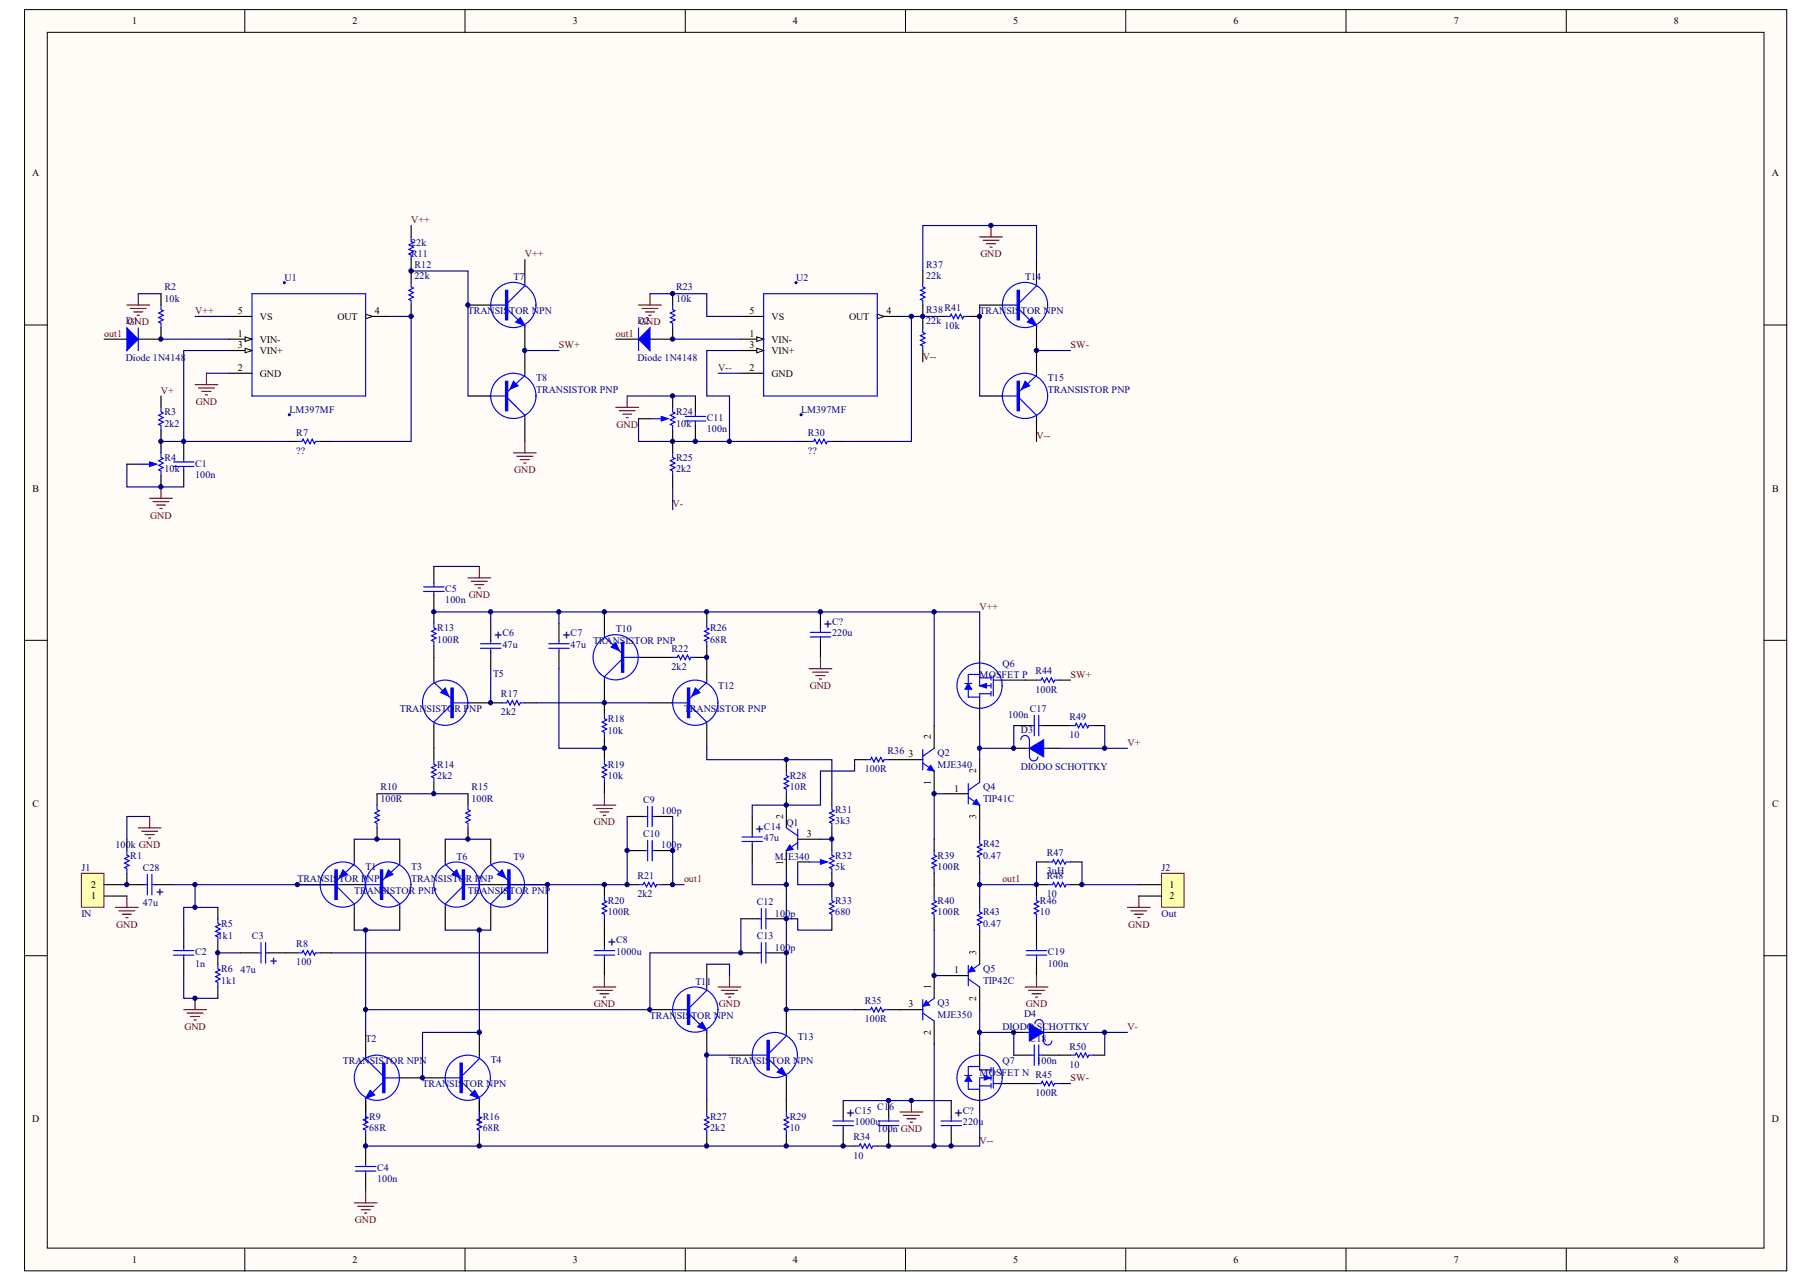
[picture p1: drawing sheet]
<svg xmlns="http://www.w3.org/2000/svg" width="297mm" height="210mm" viewBox="0 0 297 210" stroke-linecap="round" stroke-linejoin="round" font-family="sans-serif">
<defs><g id="words">
<g font-size="2.3" fill="#000080">
<text x="80.8" y="104.8">+</text>
<text x="92" y="104.8">+</text>
<text x="134.8" y="102.9">+</text>
<text x="123.6" y="136.4">+</text>
<text x="99.4" y="155">+</text>
<text x="138.5" y="182.9">+</text>
<text x="156.1" y="182.9">+</text>
</g>
<g font-size="2.2" fill="#000080">
<text x="26.9" y="146.7" transform="rotate(-90 26.9 146.7)">+</text>
<text x="45.5" y="157.8" transform="rotate(-90 45.5 157.8)">+</text>
</g>
<g font-size="1.6">
<text x="21.6" y="4">1</text>
<text x="57.7" y="4">2</text>
<text x="93.7" y="4">3</text>
<text x="129.7" y="4">4</text>
<text x="165.7" y="4">5</text>
<text x="201.8" y="4">6</text>
<text x="237.8" y="4">7</text>
<text x="273.8" y="4">8</text>
<text x="5.3" y="28.8">A</text>
<text x="289.8" y="28.8">A</text>
<text x="38.9" y="51.4">5</text>
<text x="42.5" y="52.3">VS</text>
<text x="55.2" y="52.3">OUT</text>
<text x="61.3" y="51.4">4</text>
<text x="122.6" y="51.4">5</text>
<text x="126.2" y="52.3">VS</text>
<text x="138.9" y="52.3">OUT</text>
<text x="145" y="51.4">4</text>
<text x="38.9" y="55.1">1</text>
<text x="38.9" y="57">3</text>
<text x="42.5" y="56.1">VIN-</text>
<text x="42.5" y="57.9">VIN+</text>
<text x="122.6" y="55.1">1</text>
<text x="122.6" y="57">3</text>
<text x="126.2" y="56.1">VIN-</text>
<text x="126.2" y="57.9">VIN+</text>
<text x="38.9" y="60.7">2</text>
<text x="42.5" y="61.6">GND</text>
<text x="122.6" y="60.7">2</text>
<text x="126.2" y="61.6">GND</text>
<text x="5.3" y="80.4">B</text>
<text x="289.9" y="80.4">B</text>
<text x="148.6" y="123.9">3</text>
<text x="152.3" y="120.9" transform="rotate(-90 152.3 120.9)">2</text>
<text x="152.3" y="128.5" transform="rotate(-90 152.3 128.5)">1</text>
<text x="156.1" y="129.5">1</text>
<text x="159.7" y="126.5" transform="rotate(-90 159.7 126.5)">2</text>
<text x="5.3" y="132">C</text>
<text x="128.1" y="134" transform="rotate(-90 128.1 134)">2</text>
<text x="132" y="136.9">3</text>
<text x="159.7" y="134" transform="rotate(-90 159.7 134)">3</text>
<text x="289.9" y="132">C</text>
<text x="128.1" y="141.5" transform="rotate(-90 128.1 141.5)">1</text>
<text x="14.9" y="147.2">1</text>
<text x="14.9" y="145.3">2</text>
<text x="191.3" y="145.3">1</text>
<text x="191.3" y="147.2">2</text>
<text x="152.3" y="161.8" transform="rotate(-90 152.3 161.8)">1</text>
<text x="156.1" y="159.2">1</text>
<text x="159.7" y="156.3" transform="rotate(-90 159.7 156.3)">3</text>
<text x="148.6" y="164.8">3</text>
<text x="159.7" y="163.8" transform="rotate(-90 159.7 163.8)">2</text>
<text x="152.3" y="169.4" transform="rotate(-90 152.3 169.4)">2</text>
<text x="5.3" y="183.6">D</text>
<text x="289.8" y="183.6">D</text>
<text x="21.6" y="206.6">1</text>
<text x="57.7" y="206.6">2</text>
<text x="93.7" y="206.6">3</text>
<text x="129.7" y="206.6">4</text>
<text x="165.7" y="206.6">5</text>
<text x="201.8" y="206.6">6</text>
<text x="237.8" y="206.6">7</text>
<text x="273.8" y="206.6">8</text>
</g>
<g font-size="1.6" fill="#000080">
<text x="67.2" y="40.3">22k</text>
<text x="26.9" y="47.5">R2</text>
<text x="46.5" y="45.9">U1</text>
<text x="67.2" y="42.1">R11</text>
<text x="67.8" y="43.8">R12</text>
<text x="67.8" y="45.6">22k</text>
<text x="84" y="45.8">T7</text>
<text x="110.6" y="47.5">R23</text>
<text x="130.2" y="45.9">U2</text>
<text x="151.5" y="43.8">R37</text>
<text x="151.5" y="45.6">22k</text>
<text x="167.7" y="45.8">T14</text>
<text x="20.6" y="53.1">D1</text>
<text x="26.9" y="49.4">10k</text>
<text x="76.5" y="51.4">TRANSIS</text>
<text x="83.3" y="51.4">TOR NPN</text>
<text x="104.3" y="53.1">D2</text>
<text x="110.6" y="49.4">10k</text>
<text x="151.5" y="51.2">R38R41</text>
<text x="151.5" y="53.1">22k</text>
<text x="154.5" y="53.8">10k</text>
<text x="160.2" y="51.4">TRANSIS</text>
<text x="167" y="51.4">TOR NPN</text>
<text x="20.6" y="59">Diode 1N4148</text>
<text x="104.3" y="59">Diode 1N4148</text>
<text x="87.7" y="62.4">T8</text>
<text x="87.7" y="64.2">TRANSISTOR PNP</text>
<text x="171.4" y="62.4">T15</text>
<text x="171.4" y="64.2">TRANSISTOR PNP</text>
<text x="26.9" y="68">R3</text>
<text x="26.9" y="69.8">2k2</text>
<text x="47.3" y="67.5">LM397MF</text>
<text x="48.5" y="71.3">R7</text>
<text x="110.6" y="68">R24</text>
<text x="110.6" y="69.8">10k</text>
<text x="115.6" y="68.9">C11</text>
<text x="115.6" y="70.7">100n</text>
<text x="131" y="67.5">LM397MF</text>
<text x="132.2" y="71.3">R30</text>
<text x="26.9" y="75.4">R4</text>
<text x="26.9" y="77.3">10k</text>
<text x="31.9" y="76.3">C1</text>
<text x="48.5" y="74.3">??</text>
<text x="110.6" y="75.4">R25</text>
<text x="110.6" y="77.3">2k2</text>
<text x="132.2" y="74.3">??</text>
<text x="31.9" y="78.2">100n</text>
<text x="72.8" y="96.8">C5</text>
<text x="72.8" y="98.6">100n</text>
<text x="71.5" y="103.3">R13</text>
<text x="71.5" y="105.1">100R</text>
<text x="82.2" y="104.1">C6</text>
<text x="82.2" y="106">47u</text>
<text x="93.3" y="104.1">C7</text>
<text x="93.3" y="106">47u</text>
<text x="97" y="105.3">TRANSISTOR PNP</text>
<text x="100.7" y="103.5">T10</text>
<text x="109.8" y="106.6">R22</text>
<text x="116.2" y="103.3">R26</text>
<text x="116.2" y="105.1">68R</text>
<text x="136.1" y="102.3">C?</text>
<text x="136.1" y="104.1">220u</text>
<text x="80.6" y="110.7">T5</text>
<text x="109.8" y="109.6">2k2</text>
<text x="117.5" y="112.8">T12</text>
<text x="160.2" y="110.9">MOSFET P</text>
<text x="164" y="109">Q6</text>
<text x="169.4" y="110.3">R44</text>
<text x="169.4" y="113.3">100R</text>
<text x="65.4" y="116.5">TRANSISTOR PNP</text>
<text x="81.9" y="114.1">R17</text>
<text x="81.9" y="117">2k2</text>
<text x="99.4" y="118.2">R18</text>
<text x="111.9" y="116.5">T</text>
<text x="112.9" y="116.5">RANSISTOR PNP</text>
<text x="164.9" y="117.4">100n</text>
<text x="167" y="120">D3</text>
<text x="168.4" y="116.5">C17</text>
<text x="174.9" y="117.8">R49</text>
<text x="71.5" y="125.6">R14</text>
<text x="99.4" y="120">10k</text>
<text x="99.4" y="125.6">R19</text>
<text x="145.2" y="123.4">R36</text>
<text x="153.4" y="123.7">Q2</text>
<text x="153.4" y="125.6">MJE340</text>
<text x="174.9" y="120.8">10</text>
<text x="62.2" y="129.3">R10</text>
<text x="62.2" y="131.2">100R</text>
<text x="71.5" y="127.5">2k2</text>
<text x="77.1" y="129.3">R15</text>
<text x="77.1" y="131.2">100R</text>
<text x="99.4" y="127.5">10k</text>
<text x="105.2" y="131.4">C9</text>
<text x="129.2" y="127.5">R28</text>
<text x="129.2" y="129.3">10R</text>
<text x="141.5" y="126.3">100R</text>
<text x="160.8" y="129.3">Q4</text>
<text x="160.8" y="131.2">TIP41C</text>
<text x="167" y="126">DIODO SCHOTTKY</text>
<text x="105.2" y="136.9">C10</text>
<text x="108.2" y="133.2">100p</text>
<text x="125" y="135.7">C14</text>
<text x="125" y="137.6">47u</text>
<text x="128.6" y="135.1">Q1</text>
<text x="136.6" y="133">R31</text>
<text x="136.6" y="134.9">3k3</text>
<text x="13.3" y="142.5">J1</text>
<text x="18.9" y="138.8">100k GND</text>
<text x="21.3" y="140.5">R1</text>
<text x="23.4" y="142.5">C28</text>
<text x="59.8" y="142.3">T1</text>
<text x="67.2" y="142.3">T3</text>
<text x="74.7" y="140.7">T6</text>
<text x="84" y="140.7">T9</text>
<text x="104.3" y="143.8">R21</text>
<text x="108.2" y="138.8">100p</text>
<text x="126.8" y="140.7">MJE340</text>
<text x="136.6" y="140.5">R32</text>
<text x="136.6" y="142.3">5k</text>
<text x="153.4" y="140.5">R39</text>
<text x="153.4" y="142.3">100R</text>
<text x="160.8" y="138.6">R42</text>
<text x="160.8" y="140.5">0.47</text>
<text x="171.2" y="143.8">R48</text>
<text x="171.2" y="140.1">R47</text>
<text x="171.2" y="143.1">3uH</text>
<text x="190" y="142.5">J2</text>
<text x="13.3" y="149.9">IN</text>
<text x="23.4" y="148.1">47u</text>
<text x="48.6" y="144.4">TRANSIS</text>
<text x="55.4" y="144.4">TOR PNP</text>
<text x="57.9" y="146.2">TRANSISTOR PNP</text>
<text x="67.2" y="144.4">TRANSISTOR PNP</text>
<text x="76.5" y="146.2">TRANSIS</text>
<text x="83.3" y="146.2">TOR PNP</text>
<text x="99.4" y="147.9">R20</text>
<text x="99.4" y="149.8">100R</text>
<text x="104.3" y="146.8">2k2</text>
<text x="123.8" y="148.1">C12</text>
<text x="126.8" y="149.9">100p</text>
<text x="136.6" y="147.9">R33</text>
<text x="136.6" y="149.8">680</text>
<text x="153.4" y="147.9">R40</text>
<text x="153.4" y="149.8">100R</text>
<text x="160.8" y="149.8">R43</text>
<text x="170.1" y="147.9">R46</text>
<text x="170.1" y="149.8">10</text>
<text x="171.2" y="146.8">10</text>
<text x="190" y="149.9">Out</text>
<text x="35.6" y="153.7">1k1</text>
<text x="36.2" y="151.6">R5</text>
<text x="41.2" y="153.7">C3</text>
<text x="48.5" y="155">R8</text>
<text x="100.8" y="154.3">C8</text>
<text x="123.8" y="153.7">C13</text>
<text x="126.8" y="155.5">100p</text>
<text x="160.8" y="151.6">0.47</text>
<text x="31.9" y="156.3">C2</text>
<text x="31.9" y="158.1">1n</text>
<text x="36.2" y="159.1">R6</text>
<text x="36.2" y="160.9">1k1</text>
<text x="39.4" y="159.2">47u</text>
<text x="48.5" y="157.9">100</text>
<text x="100.8" y="156.2">1000u</text>
<text x="113.7" y="161.1">T11</text>
<text x="160.8" y="159.1">Q5</text>
<text x="160.8" y="160.9">TIP42C</text>
<text x="171.4" y="156.3">C19</text>
<text x="171.4" y="158.1">100n</text>
<text x="106.3" y="166.7">TRANSIS</text>
<text x="113.1" y="166.7">TOR NPN</text>
<text x="141.5" y="164.3">R35</text>
<text x="141.5" y="167.2">100R</text>
<text x="153.4" y="164.6">Q3</text>
<text x="153.4" y="166.5">MJE350</text>
<text x="167.5" y="166.4">D4</text>
<text x="59.8" y="170.4">T2</text>
<text x="80.3" y="173.9">T4</text>
<text x="130.5" y="170.2">T13</text>
<text x="164" y="168.5">DIODO SCHOTTKY</text>
<text x="168.4" y="170.4">C18</text>
<text x="174.9" y="171.7">R50</text>
<text x="56.1" y="174.1">TRANSIS</text>
<text x="62.8" y="174.1">TOR NPN</text>
<text x="69.1" y="177.8">TRANSIS</text>
<text x="75.9" y="177.8">TOR NPN</text>
<text x="119.3" y="174.1">TRANSIS</text>
<text x="126.1" y="174.1">TOR NPN</text>
<text x="160.2" y="176">MOSFET N R45</text>
<text x="164" y="174.1">Q7</text>
<text x="169.4" y="179.3">100R</text>
<text x="169.5" y="174.1">1</text>
<text x="170.4" y="174.1">00n</text>
<text x="174.9" y="174.7">10</text>
<text x="60.4" y="183.2">R9</text>
<text x="60.4" y="185.1">68R</text>
<text x="79" y="183.2">R16</text>
<text x="79" y="185.1">68R</text>
<text x="116.2" y="183.2">R27</text>
<text x="116.2" y="185.1">2k2</text>
<text x="129.2" y="183.2">R29</text>
<text x="129.2" y="185.1">10</text>
<text x="139.8" y="182.2">C15</text>
<text x="139.8" y="184.1">1000u</text>
<text x="143.5" y="181.6">C1</text>
<text x="143.5" y="185.3">100n GND</text>
<text x="145.4" y="181.6">6</text>
<text x="157.5" y="182.2">C?</text>
<text x="157.5" y="184.1">220u</text>
<text x="61.7" y="191.6">C4</text>
<text x="139.6" y="186.6">R34</text>
<text x="139.6" y="189.6">10</text>
<text x="61.7" y="193.5">100n</text>
</g>
<g font-size="1.6" fill="#800000">
<text x="67.2" y="36.5">V++</text>
<text x="85.8" y="42.1">V++</text>
<text x="160.4" y="42.1">GND</text>
<text x="20.9" y="53.2">GND</text>
<text x="31.9" y="51.4">V++</text>
<text x="104.6" y="53.2">GND</text>
<text x="17" y="55.1">out1</text>
<text x="91.4" y="57">SW+</text>
<text x="100.7" y="55.1">out1</text>
<text x="150.9" y="58.8">V--</text>
<text x="175.1" y="57">SW-</text>
<text x="26.3" y="64.4">V+</text>
<text x="117.5" y="60.7">V--</text>
<text x="32" y="66.2">GND</text>
<text x="100.8" y="70">GND</text>
<text x="169.5" y="71.9">V--</text>
<text x="84.1" y="77.4">GND</text>
<text x="110" y="83">V-</text>
<text x="24.6" y="84.8">GND</text>
<text x="76.7" y="97.9">GND</text>
<text x="160.2" y="99.7">V++</text>
<text x="132.5" y="112.7">GND</text>
<text x="175.1" y="110.9">SW+</text>
<text x="184.4" y="122.1">V+</text>
<text x="97.1" y="135">GND</text>
<text x="111.9" y="144.4">out1</text>
<text x="164" y="144.4">out1</text>
<text x="19" y="151.8">GND</text>
<text x="184.5" y="151.8">GND</text>
<text x="97.1" y="164.8">GND</text>
<text x="117.6" y="164.8">GND</text>
<text x="167.8" y="164.8">GND</text>
<text x="30.2" y="168.5">GND</text>
<text x="184.4" y="168.5">V-</text>
<text x="175.1" y="176.9">SW-</text>
<text x="160.2" y="187.1">V--</text>
<text x="58.1" y="200.1">GND</text>
</g>
</g></defs>
<g fill="#fffcf8" stroke="#000" stroke-width=".16">
<path d="M4 1.6h288.3v206.3h-288.3z"/>
<path d="M7.7 5.3h280.8v198.9h-280.8z"/>
</g>
<g fill="none" stroke="#000" stroke-width=".16">
<path d="M40 1.6v3.7M76.1 1.6v3.7M112.1 1.6v3.7M148.1 1.6v3.7M184.1 1.6v3.7M220.2 1.6v3.7M256.2 1.6v3.7M4 53.2h3.7M288.6 53.2h3.7M4 104.8h3.7M288.6 104.8h3.7M4 156.4h3.7"/>
<path d="M288.6 156.4h3.7M40 204.2v3.8M76.1 204.2v3.8M112.1 204.2v3.8M148.1 204.2v3.8M184.1 204.2v3.8M220.2 204.2v3.8M256.2 204.2v3.8"/>
</g>
<g fill="none" stroke="#000" stroke-width=".19">
<path d="M17 55.5h3.8M22.6 55.5h3.7M37.5 55.5h3.7M37.5 51.8h3.7M71 92.7v2.8M71 97.3v4.7M71 105.7v5.6M71 118.7v5.6M76.5 115h5.6M80.3 102v2.8M80.3 106.6v2.8M85.8 115h1.9"/>
<path d="M91.4 102v2.8M91.4 106.6v2.8M98.9 100.1v3.7M98.9 111.3v5.5M104.4 107.5h5.6M106.3 115h3.7M113.7 107.5h1.9M115.6 100.1v1.9M115.6 105.7v5.6M115.6 118.7v3.7M152.8 118.7v3.7M160.2 106.6v3.7"/>
<path d="M160.2 114.1v3.7M164 111.3h5.5M165.8 118.7h2.8M170.5 118.7h4.6M173.3 111.3h1.8M178.8 118.7h1.9M57.9 137.3v3.7M61.7 129.9v1.8M61.7 135.4v1.9M65.4 137.3v3.7M71 128v1.9M72.8 137.3v3.7"/>
<path d="M76.5 129.9v1.8M76.5 135.4v1.9M80.3 137.3v3.7M98.9 120.6v3.7M98.9 128v1.9M102.6 139.2h2.8M102.6 133.6h2.8M107.2 139.2h2.8M107.2 133.6h2.8M123 133.6v2.8M123 138.2v2.8M128.6 124.3v1.8"/>
<path d="M128.6 129.9v5.5M128.6 139.2v3.7M130.5 137.3h3.7M136.1 129.9v1.8M136.1 135.4v3.8M139.8 124.3h1.8M145.4 124.3h5.5M152.8 126.1v3.8M152.8 137.3v1.9M154.7 129.9h3.7M160.2 124.3v3.7M160.2 131.7v5.6"/>
<path d="M165.8 122.4h1.9M171.4 122.4h1.9M20.8 144.7h2.7M25.4 144.7h2.8M30.1 152.2v2.8M30.1 156.8v2.8M35.6 148.5v1.8M35.6 154v3.8M39.4 155.9h2.7M44 155.9h4.6M48.6 144.7h3.8M52.4 155.9h1.8"/>
<path d="M56.1 144.7h3.7M57.9 148.5v3.7M65.4 148.5v3.7M72.8 148.5v3.7M78.4 144.7h3.7M80.3 148.5v3.7M85.8 144.7h3.8M98.9 144.7v1.9M98.9 150.3v4.7M98.9 156.8v2.8M102.6 144.7h1.8M108.2 144.7h1.8"/>
<path d="M115.6 157.8v3.7M121.2 155.9h2.8M121.2 150.3h2.8M125.8 155.9h2.8M125.8 150.3h2.8M130.5 141h1.8M136.1 142.9v3.7M136.1 150.3v1.9M152.8 142.9v3.7M152.8 150.3v1.9M152.8 159.6v3.7M154.7 159.6h3.7"/>
<path d="M160.2 141v1.9M160.2 146.6v1.9M160.2 152.2v5.6M169.5 141h1.9M169.5 150.3v4.7M169.5 156.8v2.8M171.4 144.7h-1.9v1.9M175.1 144.7h1.9M175.1 141h1.9M35.6 161.5v1.8M59.8 168.9v3.7M65.4 176.3h7.4"/>
<path d="M78.4 168.9v3.7M106.3 165.2h3.7M115.6 168.9v3.7M119.3 172.6h3.7M128.6 165.2v3.7M128.6 176.3v5.6M139.8 165.2h1.8M145.4 165.2h5.5M152.8 167v3.8M160.2 161.5v3.7M160.2 170.8v3.7M160.2 178.2v3.7"/>
<path d="M164 177.3h5.5M165.8 172.6h2.8M165.8 168.9h1.9M170.5 172.6h4.6M171.4 168.9h1.9M173.3 177.3h1.8M178.8 172.6h1.9M59.8 180.1v3.7M59.8 185.6v4.7M59.8 192.1v2.8M78.4 180.1v3.7M78.4 185.6v1.9"/>
<path d="M115.6 180.1v1.8M115.6 185.6v1.9M128.6 185.6v1.9M137.9 184.7v2.8h1.9M137.9 180.1v2.8M145.4 184.7v2.8h-1.9M145.4 180.1v2.8"/>
</g>
<g fill="#00f" stroke="#00f" stroke-width=".19">
<path d="M20.8 53.6l1.8 1.9-1.8 1.8z"/>
<path d="M76.9 179.1l.8-.7 .7 1.3z"/>
<path d="M81.4 143.1l.7-.8 .6 1.3z"/>
<path d="M63.5 142.3l.8 .8-1.3 .5z"/>
<path d="M56.1 142.3l.7 .8-1.3 .5z"/>
<path d="M73.9 143.1l.8-.8 .5 1.3z"/>
<path d="M72.1 113.3l.7-.7 .6 1.3z"/>
<path d="M60.6 178.4l.7 .7-1.5 .6z"/>
<path d="M100 105.9l.7-.8 .6 1.3z"/>
<path d="M113.7 112.6l.8 .7-1.3 .6z"/>
<path d="M114.1 168l.8-.8 .7 1.3z"/>
<path d="M127.1 175.4l.8-.7 .7 1.3z"/>
<path d="M134.2 140.6l1.1 .4-1.1 .4z"/>
<path d="M168.4 167.5l2.3 1.4-2.3 1.4z"/>
<path d="M168.4 122.4l2.3-1.4v2.8z"/>
<path d="M75.2 173.9h.4v4.9h-.4z" fill-rule="evenodd"/>
<path d="M83.1 142.3h.3v4.9h-.3z" fill-rule="evenodd"/>
<path d="M62.2 142.3h.4v4.9h-.4z" fill-rule="evenodd"/>
<path d="M54.8 142.3h.4v4.9h-.4z" fill-rule="evenodd"/>
<path d="M75.6 142.3h.4v4.9h-.4z" fill-rule="evenodd"/>
<path d="M73.8 112.6h.3v4.8h-.3z" fill-rule="evenodd"/>
<path d="M62.6 173.9h.4v4.9h-.4z" fill-rule="evenodd"/>
<path d="M101.7 105.1h.3v4.9h-.3z" fill-rule="evenodd"/>
<path d="M112.4 112.6h.4v4.8h-.4z" fill-rule="evenodd"/>
<path d="M112.4 162.8h.4v4.8h-.4z" fill-rule="evenodd"/>
<path d="M125.5 170.2h.3v4.8h-.3z" fill-rule="evenodd"/>
</g>
<g fill="none" stroke="#00f" stroke-width=".19">
<path d="M22.6 53.6v3.7M69.3 96.8h3.3M69.3 96h3.3M71 95.5v.5M71 96.8v.5M71 111.3v.3l2.8 2.6M71 102v.7l.3 .2-.7 .4 .7 .3-.7 .4 .7 .4-.7 .4 .4 .1v.8M73.8 115.4l-2.8 2.7v.6M74.1 115h2.6M78.6 106.1h3.3M78.6 105.3h3.3M80.3 104.8v.5"/>
<path d="M80.3 106.1v.5M82.1 115h.8l.2-.4 .3 .8 .4-.8 .4 .8 .3-.8 .4 .8 .2-.4h.7M89.8 106.1h3.3M89.8 105.3h3.3M91.4 104.8v.5M91.4 106.1v.5M98.9 103.8v.4l2.8 2.6M98.9 116.8v.8l.3 .2-.7 .3 .7 .4-.7 .4 .7 .4-.7 .3 .4 .2v.8M101.7 107.9l-2.8 2.8v.6M102 107.5h2.6M109.8 115h2.6M110 107.5h.8l.2-.3 .3 .7 .4-.7 .4 .7 .3-.7 .4 .7 .2-.4h.7"/>
<path d="M112.8 115.4l2.8 2.7v.6M115.6 102v.7l.4 .2-.8 .4 .8 .3-.8 .4 .8 .4-.8 .4 .4 .1v.8M115.6 111.3v.3l-2.8 2.6M157.8 111.8h1.1M158.4 111.6v-1.3h1.8v1.9h1.9M158.4 112.6v1.5h1.8v-.6h1.9M160.2 110.9h1.9M162.1 110.5v.8M162.1 111.8v.8M162.1 113.1v.8M162.5 110.5v3.4M162.5 111.3h1.5"/>
<path d="M168.6 118.7h.6M169.2 117v3.4M169.5 111.3h.8l.2-.4 .3 .7 .4-.7 .4 .7 .4-.7 .3 .7 .2-.3h.8M169.9 117v3.4M169.9 118.7h.6M175.1 118.7h.8l.1-.4 .4 .8 .4-.8 .4 .8 .3-.8 .4 .8 .2-.4h.7M61.7 131.7v.8l.3 .2-.7 .3 .7 .4-.7 .4 .7 .3-.7 .4 .4 .2v.7M71 124.3v.7l.3 .2-.7 .4 .7 .4-.7 .3 .7 .4-.7 .4 .4 .2v.7M76.5 131.7v.8l.4 .2-.7 .3 .7 .4-.7 .4 .7 .3-.7 .4 .3 .2v.7M98.9 124.3v.7l.3 .2-.7 .4 .7 .4-.7 .3 .7 .4-.7 .4 .4 .2v.7M105.4 139.2h.5M105.4 133.6h.5"/>
<path d="M105.9 131.9v3.4M105.9 137.5v3.3M106.7 139.2h.5M106.7 131.9v3.4M106.7 137.5v3.3M106.7 133.6h.5M121.4 137.7h3.3M121.4 136.9h3.3M123 136.4v.5M123 137.7v.5M128.6 126.1v.8l.4 .2-.7 .3 .7 .4-.7 .4 .7 .4-.7 .3 .3 .2v.8M128.6 135.4l1.9 1.3"/>
<path d="M130.5 137.9l-1.9 1.3M130.5 135.6v3.4M136.1 139.2v.7l.3 .2-.7 .4 .7 .3-.7 .4 .7 .4-.7 .3 .4 .2v.8M136.1 131.7v.8l.3 .2-.7 .3 .7 .4-.7 .4 .7 .3-.7 .4 .4 .2v.7M141.6 124.3h.8l.2-.4 .3 .8 .4-.8 .4 .8 .4-.8 .3 .8 .2-.4h.8M150.9 124.8l1.9 1.3M150.9 122.6v3.4M152.8 139.2v.7l.4 .2-.8 .4 .8 .3-.8 .4 .8 .4-.8 .3 .4 .2v.8M152.8 122.4l-1.9 1.3M158.4 128.2v3.3M158.4 130.4l1.8 1.3M160.2 137.3v.7l.4 .2-.7 .4 .7 .4-.7 .3 .7 .4-.7 .4 .3 .2v.7"/>
<path d="M160.2 128l-1.8 1.3M167.7 122.4h.7M168.3 121a.69 .69 0 0 0-.6-.7 .69 .69 0 0 0-.7 .7M168.4 121v2.8a.69 .69 0 0 0 .7 .7 .69 .69 0 0 0 .7-.7M170.7 122.4h.7M23.5 144.7h.6M24.1 143.1v3.3M24.8 144.7h.6M24.8 143.1v3.3M28.4 156.3h3.3M28.4 155.5h3.3M30.1 155v.5"/>
<path d="M30.1 156.3v.5M35.6 150.3v.8l.4 .1-.7 .4 .7 .4-.7 .4 .7 .3-.7 .4 .3 .2v.7M35.6 157.8v.7l.4 .2-.7 .4 .7 .3-.7 .4 .7 .4-.7 .3 .3 .2v.8M42.1 155.9h.6M42.7 154.2v3.4M43.4 155.9h.6M43.4 154.2v3.4M48.6 155.9h.8l.2-.4 .4 .8 .3-.8 .4 .8 .4-.8 .3 .8 .2-.4h.8M52.2 144.7h2.6M55.2 145.1l2.7 2.8v.6M57.9 141v.4l-2.7 2.6M59.6 144.7h2.6"/>
<path d="M62.6 145.1l2.8 2.8v.6M65.4 141v.4l-2.8 2.6M72.8 141v.4l2.8 2.6M75.6 145.1l-2.8 2.8v.6M76 144.7h2.6M80.3 141v.4l2.8 2.6M83.1 145.1l-2.8 2.8v.6M83.4 144.7h2.6M97.2 156.3h3.3M97.2 155.5h3.3M98.9 146.6v.7l.3 .2-.7 .4 .7 .4-.7 .3 .7 .4-.7 .4 .4 .2v.7M98.9 155v.5"/>
<path d="M98.9 156.3v.5M104.4 144.7h.8l.2-.3 .3 .7 .4-.7 .4 .7 .4-.7 .3 .7 .2-.4h.8M124 155.9h.5M124 150.3h.5M124.5 148.6v3.4M124.5 154.2v3.4M125.3 155.9h.5M125.3 148.6v3.4M125.3 154.2v3.4M125.3 150.3h.5M132.3 141h1.9M136.1 146.6v.7l.3 .2-.7 .4 .7 .4-.7 .3 .7 .4-.7 .4 .4 .2v.7"/>
<path d="M152.8 146.6v.7l.4 .2-.8 .4 .8 .4-.8 .3 .8 .4-.8 .4 .4 .2v.7M158.4 157.9v3.4M160.2 148.5v.7l.4 .2-.7 .4 .7 .3-.7 .4 .7 .4-.7 .3 .3 .2v.8M160.2 157.8l-1.3 .9M167.9 156.3h3.3M167.9 155.5h3.3M169.5 146.6v.7l.4 .2-.7 .4 .7 .4-.7 .3 .7 .4-.7 .4 .3 .2v.7M169.5 155v.5M169.5 156.3v.5M171.4 144.7h.7l.2-.3 .4 .7 .4-.7 .3 .7 .4-.7 .4 .7 .2-.4h.7M171.4 141h.7l.2-.4 .4 .8 .4-.8 .3 .8 .4-.8 .4 .8 .2-.4h.7M59.8 172.6v.6l2.8 2.8"/>
<path d="M59.8 179.7v.4M62.6 176.3h2.8M62.6 177.1l-1.7 1.7M72.8 176.3h2.8M75.6 177.1l1.7 1.7M78.4 172.6v.6l-2.8 2.8M78.4 179.7v.4M110 165.2h2.8M112.8 165.9l1.7 1.7M115.6 161.5v.5l-2.8 2.8M115.6 168.5v.4M123 172.6h2.8"/>
<path d="M125.8 173.4l1.7 1.6M128.6 168.9v.6l-2.8 2.8M128.6 176v.3M141.6 165.2h.8l.2-.4 .3 .8 .4-.8 .4 .8 .4-.8 .3 .8 .2-.4h.8M150.9 163.5v3.4M150.9 165.7l1.9 1.3M152.8 163.3l-1.3 1M157.8 176h1.1M158.4 160.2l1.8 1.3M160.2 177.6h1.9M162.1 176.3h-1.9v1.9h-1.8v-1.3M162.1 175h-1.9v-.5h-1.8v1.5"/>
<path d="M162.1 174.7v.7M162.1 176v.7M162.1 177.3v.7M162.5 174.7v3.3M162.5 177.3h1.5M167.7 168.9h.7M168.6 172.6h.6M169.2 171v3.3M169.5 177.3h.8l.2-.4 .3 .7 .4-.7 .4 .7 .4-.7 .3 .7 .2-.3h.8M169.9 172.6h.6M169.9 171v3.3M170.7 167.5a.69 .69 0 0 0-.7-.7 .69 .69 0 0 0-.7 .7"/>
<path d="M170.7 167.5v2.8a.68 .68 0 0 0 .7 .7 .68 .68 0 0 0 .7-.7M170.7 168.9h.7M175.1 172.6h.8l.1-.3 .4 .7 .4-.7 .4 .7 .3-.7 .4 .7 .2-.4h.7M58.1 191.6h3.4M58.1 190.8h3.4M59.8 181.9v.8l.4 .2-.8 .3 .8 .4-.8 .4 .8 .3-.8 .4 .4 .2v.7M59.8 190.3v.5M59.8 191.6v.5M78.4 181.9v.8l.4 .2-.8 .3 .8 .4-.8 .4 .8 .3-.8 .4 .4 .2v.7M115.6 181.9v.8l.4 .2-.8 .3 .8 .4-.8 .4 .8 .3-.8 .4 .4 .2v.7M128.6 181.9v.8l.4 .2-.7 .3 .7 .4-.7 .4 .7 .3-.7 .4 .3 .2v.7M136.2 184.2h3.4"/>
<path d="M136.2 183.4h3.4M137.9 182.9v.5M137.9 184.2v.5M139.8 187.5h.7l.2-.4 .4 .8 .4-.8 .3 .8 .4-.8 .4 .8 .2-.4h.7M143.7 184.2h3.3M143.7 183.4h3.3M145.4 182.9v.5M145.4 184.2v.5"/>
<circle cx="72.8" cy="115" r="3.7"/>
<circle cx="100.7" cy="107.5" r="3.7"/>
<circle cx="113.7" cy="115" r="3.7"/>
<circle cx="160.2" cy="112.2" r="3.7"/>
<circle cx="56.1" cy="144.7" r="3.7"/>
<circle cx="63.5" cy="144.7" r="3.7"/>
<circle cx="74.7" cy="144.7" r="3.7"/>
<circle cx="82.1" cy="144.7" r="3.7"/>
<circle cx="61.6" cy="176.3" r="3.7"/>
<circle cx="76.5" cy="176.3" r="3.7"/>
<circle cx="113.7" cy="165.2" r="3.7"/>
<circle cx="126.7" cy="172.6" r="3.7"/>
<circle cx="160.2" cy="176.3" r="3.7"/>
</g>
<g fill="#00f" stroke="#00f" stroke-width=".16">
<path d="M152.2 125.2l.6 .9-1.1-.1z"/>
<path d="M129.2 138.2l.5 .8-1.1 .2z"/>
<path d="M151.5 163.7l.6 .7-1.2 .2z"/>
<path d="M158.9 158.1l.6 .8-1.1 .2z"/>
<path d="M159.7 130.8l.5 .9-1.1-.2z"/>
<path d="M161 176l1.1 .3-1.1 .4z"/>
<path d="M158.4 176l.5 .9h-1.1z"/>
<path d="M160.2 112.2l1.2-.4v.8z"/>
<path d="M158.4 111.8l.5 1h-1.1z"/>
</g>
<g fill="none" stroke="#000080" stroke-width=".19">
<path d="M71 92.7h7.4M71 100.1h9.3v1.9M80.3 100.1h72.5v18.6M80.3 109.4v5.6M87.7 115h18.6M91.4 109.4v13h7.5M91.4 100.1v1.9M152.8 100.1h7.4v6.5M160.2 117.8v6.5M165.8 118.7v3.7h-5.6M180.7 118.7v3.7h-7.4M57.9 137.3h7.5"/>
<path d="M61.7 129.9h14.8M72.8 137.3h7.5M102.6 133.6v11.1h-13v11.2h-35.4M110 133.6v11.1h1.9M115.6 122.4v1.9h20.5v5.6M134.2 137.3h1.9M139.8 124.3v1.8h-5.6v5.6h-11.2v1.9M154.7 129.9h-1.9v7.4M180.7 122.4h3.7M28.2 144.7h27.9M30.1 159.6v3.7h5.5M31.9 144.7v3.8"/>
<path d="M35.6 148.5h-5.5v3.7M35.6 155.9h3.8M57.9 152.2h7.5M59.8 152.2v16.7M72.8 152.2h7.5M78.4 152.2v16.7h-9.3v7.4M115.6 157.8h3.7v1.8M121.2 150.3v5.6h-14.9v9.3h-46.5M123 141v3.7h5.6M128.6 142.9v7.4M130.5 141v3.7h5.6M136.1 152.2h-5.6v-1.9h-1.9v14.9h11.2"/>
<path d="M152.8 152.2v7.4h1.9M160.2 142.9v3.7M169.5 141v3.7h-9.3M119.3 172.6h-3.7v7.5M152.8 170.8v16.7M160.2 168.9h5.6v3.7M160.2 165.2v5.6M173.3 168.9h7.4v3.7M180.7 168.9h3.7M59.8 187.5h78.1M160.2 181.9v5.6h-14.8"/>
</g>
<g fill="none" stroke="#800000" stroke-width=".19">
<path d="M76.5 94.5h3.8M77.1 95.1h2.6M77.7 95.7h1.5M78.2 96.2h.4M78.4 92.7v1.8M97 131.7h3.7M97.6 132.3h2.6M98.1 132.8h1.5M98.7 133.4h.4M98.9 129.9v1.8M98.9 159.6v1.9M119.3 159.6v1.9"/>
<path d="M169.5 159.6v1.9M97 161.5h3.7M97.6 162h2.6M98.1 162.6h1.5M98.7 163.1h.4M117.5 161.5h3.7M118 162h2.6M118.6 162.6h1.5M119.1 163.1h.4M167.7 161.5h3.7M168.2 162h2.6M168.8 162.6h1.5"/>
<path d="M169.4 163.1h.3M57.9 196.8h3.8M58.5 197.4h2.6M59.1 197.9h1.5M59.6 198.5h.4M59.8 194.9v1.9M147.2 181.9h3.7M147.8 182.5h2.6M148.3 183h1.5M148.9 183.6h.4M149.1 180.1v1.8"/>
</g>
<path d="M40.1 55.1l1.1 .4-1.1 .4z" fill="#fffcf8" stroke="#000" stroke-width=".16"/>
<path d="M37.5 57.3h3.7" fill="none" stroke="#000" stroke-width=".19"/>
<path d="M40.1 57l1.1 .3-1.1 .4z" fill="#fffcf8" stroke="#000" stroke-width=".16"/>
<path d="M59.8 51.8h3.7M37.5 61.1h3.7" fill="none" stroke="#000" stroke-width=".19"/>
<path d="M59.8 51.4l1.1 .4-1.1 .3z" fill="#fffcf8" stroke="#000" stroke-width=".16"/>
<g fill="none" stroke="#00f" stroke-width=".19">
<path d="M67.2 38.8v.7l.4 .2-.7 .4 .7 .3-.7 .4 .7 .4-.7 .3 .3 .2v.8M26.3 49.9v.8l.4 .1-.7 .4 .7 .4-.7 .4 .7 .3-.7 .4 .3 .2v.7M41.2 48.1h18.6v16.7h-18.6zM67.2 46.2v.7l.4 .2-.7 .4 .7 .4-.7 .3 .7 .4-.7 .4 .3 .2v.7M80.3 49.9h2.8M83.1 50.7l1.6 1.6M85.8 46.2v.6l-2.7 2.7M85.8 53.3v.3M104.4 53.6v3.7M22.6 75.9h1.9M26.3 74.1v.7l.4 .2-.7 .4 .7 .4-.7 .3 .7 .4-.7 .4 .3 .2v.7M26.3 66.6v.8l.4 .2-.7 .3 .7 .4-.7 .4 .7 .4-.7 .3 .3 .2v.8"/>
<path d="M28.4 75.6h3.3M28.4 76.3h3.3M30.1 75v.6M30.1 76.3v.6M48.6 72.2h.8l.2-.3 .4 .7 .3-.7 .4 .7 .4-.7 .3 .7 .2-.4h.8M80.1 64.8h2.6M83.1 65.2l2.7 2.7v.6M85.8 61.1v.3l-2.7 2.6"/>
<circle cx="84" cy="49.9" r="3.7"/>
<circle cx="84" cy="64.8" r="3.7"/>
</g>
<g fill="#000080" stroke="#000080" stroke-width=".16">
<circle cx="46.5" cy="46.3" r=".16"/>
<circle cx="47.3" cy="67.9" r=".16"/>
</g>
<g fill="none" stroke="#800000" stroke-width=".19">
<path d="M20.8 49.9h3.7M21.3 50.5h2.6M21.9 51h1.5M22.4 51.6h.4M22.6 48.1v1.8M26.3 79.7v1.8M31.9 62.9h3.7M32.5 63.5h2.6M33 64h1.5M33.6 64.6h.4M33.8 61.1v1.8M84 74.1h3.7"/>
<path d="M84.5 74.6h2.6M85.1 75.2h1.5M85.7 75.8h.3M85.8 72.2v1.9M24.5 81.5h3.7M25 82.1h2.6M25.6 82.6h1.5M26.1 83.2h.4"/>
</g>
<g fill="#00f" stroke="#00f" stroke-width=".19">
<path d="M24.5 75.6l1.1 .3-1.1 .4z"/>
<path d="M84 62.4l.7 .7-1.3 .6z"/>
<path d="M84.4 52.7l.7-.7 .7 1.3z"/>
<path d="M104.4 55.5l1.9-1.9v3.7z"/>
<path d="M82.7 62.4h.4v4.8h-.4z" fill-rule="evenodd"/>
<path d="M82.7 47.5h.4v4.8h-.4z" fill-rule="evenodd"/>
</g>
<g fill="none" stroke="#000" stroke-width=".19">
<path d="M67.2 36.9v1.9M26.3 48.1v1.8M26.3 53.6v1.9M67.2 42.5v3.7M67.2 49.9v1.9M76.5 49.9h3.8M85.8 42.5v3.7M85.8 53.6v7.5M100.7 55.5h3.7M106.3 55.5h3.7M121.2 55.5h3.7M121.2 51.8h3.7"/>
<path d="M20.8 75.9h1.8M26.3 64.8v1.8M26.3 70.4v3.7M26.3 77.8v1.9M30.1 72.2v2.8M30.1 76.9v2.8M46.8 72.2h1.8M52.4 72.2h1.8M76.5 64.8h3.8M85.8 68.5v3.7"/>
</g>
<path d="M22.6 48.1h3.7M26.3 55.5h11.2M31.9 51.8h5.6M37.5 57.3h-7.4v14.9h-3.8M63.5 51.8h3.7v20.4h-13M67.2 44.3h9.3v20.5M85.8 57.3h5.6M20.8 75.9v3.8h9.3M30.1 72.2h16.7M33.8 61.1h3.7" fill="none" stroke="#000080" stroke-width=".19"/>
<path d="M123.8 55.1l1.1 .4-1.1 .4z" fill="#fffcf8" stroke="#000" stroke-width=".16"/>
<path d="M121.2 57.3h3.7" fill="none" stroke="#000" stroke-width=".19"/>
<path d="M123.8 57l1.1 .3-1.1 .4z" fill="#fffcf8" stroke="#000" stroke-width=".16"/>
<path d="M143.5 51.8h3.7M121.2 61.1h3.7" fill="none" stroke="#000" stroke-width=".19"/>
<path d="M143.5 51.4l1.1 .4-1.1 .3z" fill="#fffcf8" stroke="#000" stroke-width=".16"/>
<g fill="none" stroke="#00f" stroke-width=".19">
<path d="M110 49.9v.8l.4 .1-.7 .4 .7 .4-.7 .4 .7 .3-.7 .4 .3 .2v.7M124.9 48.1h18.6v16.7h-18.6zM150.9 46.2v.7l.4 .2-.7 .4 .7 .4-.7 .3 .7 .4-.7 .4 .3 .2v.7M150.9 53.6v.8l.4 .2-.7 .3 .7 .4-.7 .4 .7 .3-.7 .4 .3 .2v.7M154.7 51.8h.7l.2-.4 .4 .7 .3-.7 .4 .7 .4-.7 .4 .7 .1-.3h.8M164 49.9h2.7M166.7 50.7l1.7 1.6M169.5 46.2v.6l-2.8 2.7M169.5 53.3v.3M106.3 68.5h1.9M110 66.6v.8l.4 .2-.7 .3 .7 .4-.7 .4 .7 .4-.7 .3 .3 .2v.8M110 74.1v.7l.4 .2-.7 .4 .7 .4-.7 .3 .7 .4-.7 .4 .3 .2v.7"/>
<path d="M112.1 68.1h3.3M112.1 68.9h3.3M113.7 67.6v.5M113.7 68.9v.5M132.3 72.2h.8l.2-.3 .3 .7 .4-.7 .4 .7 .4-.7 .3 .7 .2-.4h.8M163.8 64.8h2.6M166.7 65.2l2.8 2.7v.6M169.5 61.1v.3l-2.8 2.6"/>
<circle cx="167.7" cy="49.9" r="3.7"/>
<circle cx="167.7" cy="64.8" r="3.7"/>
</g>
<g fill="#000080" stroke="#000080" stroke-width=".16">
<circle cx="130.2" cy="46.3" r=".16"/>
<circle cx="131" cy="67.9" r=".17"/>
</g>
<g fill="#00f" stroke="#00f" stroke-width=".19">
<path d="M108.2 68.1l1.1 .4-1.1 .4z"/>
<path d="M167.7 62.4l.7 .7-1.3 .6z"/>
<path d="M168.1 52.7l.7-.7 .7 1.3z"/>
<path d="M166.4 62.4h.3v4.8h-.3z" fill-rule="evenodd"/>
<path d="M166.4 47.5h.3v4.8h-.3z" fill-rule="evenodd"/>
</g>
<g fill="none" stroke="#000" stroke-width=".19">
<path d="M110 48.1v1.8M110 53.6v1.9M150.9 44.3v1.9M150.9 49.9v3.7M150.9 57.3v1.9M152.8 51.8h1.9M158.4 51.8h1.8M160.2 49.9h3.8M169.5 42.5v3.7M169.5 53.6v7.5M104.4 68.5h1.9M110 64.8v1.8"/>
<path d="M110 70.4v3.7M110 77.8v1.9M113.7 64.8v2.8M113.7 69.4v2.8M130.5 72.2h1.8M136.1 72.2h1.8M160.2 64.8h3.8M169.5 68.5v3.7"/>
</g>
<path d="M106.3 48.1h9.3v3.7h5.6M110 55.5h11.2M121.2 57.3h-5.6v7.5h3.7v7.4M147.2 51.8h5.6M149.1 51.8v20.4h-11.2M160.2 49.9v14.9M169.5 42.5v-5.6h-18.6v7.4M169.5 57.3h5.6M102.6 64.8h11.1M104.4 68.5v3.7h26.1M110 79.7v3.7M117.5 61.1h3.7" fill="none" stroke="#000080" stroke-width=".19"/>
<g fill="none" stroke="#800000" stroke-width=".19">
<path d="M160.2 38.8h3.8M160.8 39.3h2.6M161.4 39.9h1.4M162.1 36.9v1.9M104.4 49.9h3.8M105 50.5h2.6M105.6 51h1.4M106.1 51.6h.4M106.3 48.1v1.8M161.9 40.4h.4M100.7 66.6h3.7M101.3 67.2h2.6"/>
<path d="M101.8 67.8h1.5M102.4 68.3h.4M102.6 64.8v1.8"/>
</g>
<path d="M13.3 142.9h3.7v5.5h-3.7z" fill="#ffffb0" stroke="#800000" stroke-width=".16"/>
<path d="M20.8 137.3v1.9M17 146.6h3.8M20.8 142.9v1.8h-3.8" fill="none" stroke="#000" stroke-width=".19"/>
<path d="M22.6 135.4h3.7M23.2 136h2.6M23.7 136.6h1.5M24.3 137.1h.4M24.5 133.6v1.8M18.9 148.5h3.7M19.5 149h2.6M20 149.6h1.5M20.6 150.1h.3M20.8 146.6v1.9" fill="none" stroke="#800000" stroke-width=".19"/>
<path d="M20.8 139.2v.7l.3 .2-.7 .4 .7 .3-.7 .4 .7 .4-.7 .3 .4 .2v.8" fill="none" stroke="#00f" stroke-width=".19"/>
<path d="M24.5 133.6h-3.7v3.7" fill="none" stroke="#000080" stroke-width=".19"/>
<path d="M190 142.9h3.7v5.5h-3.7z" fill="#ffffb0" stroke="#800000" stroke-width=".16"/>
<path d="M134.2 100.1v2.8M134.2 104.8v2.7M186.3 144.7h3.7M186.3 146.6h3.7M155.6 180.1v2.8M155.6 184.7v2.8" fill="none" stroke="#000" stroke-width=".19"/>
<path d="M82.1 144.7h7.5M177 141v3.7h9.3M137.9 180.1h17.7" fill="none" stroke="#000080" stroke-width=".19"/>
<g fill="none" stroke="#800000" stroke-width=".19">
<path d="M132.3 109.4h3.8M132.9 110h2.6M133.5 110.5h1.4M134 111.1h.4M134.2 107.5v1.9M184.4 148.5h3.7M185 149h2.6M185.5 149.6h1.5M186.1 150.1h.4M186.3 146.6v1.9M30.1 165.2h3.7M30.6 165.7h2.6"/>
<path d="M31.2 166.3h1.5M31.7 166.9h.4M31.9 163.3v1.9"/>
</g>
<path d="M132.5 104.2h3.4M132.5 103.5h3.4M134.2 102.9v.6M134.2 104.2v.6M153.9 184.2h3.4M153.9 183.4h3.4M155.6 182.9v.5M155.6 184.2v.5" fill="none" stroke="#00f" stroke-width=".19"/>
<g fill="#000080" stroke="#000080" stroke-width=".16">
<circle cx="20.7" cy="144.7" r=".35"/>
<circle cx="26.3" cy="79.6" r=".35"/>
<circle cx="26.3" cy="72.2" r=".35"/>
<circle cx="26.3" cy="55.5" r=".35"/>
<circle cx="30" cy="72.2" r=".35"/>
<circle cx="31.9" cy="163.3" r=".35"/>
<circle cx="31.9" cy="148.4" r=".35"/>
<circle cx="31.9" cy="144.7" r=".35"/>
<circle cx="35.6" cy="155.9" r=".35"/>
<circle cx="48.6" cy="144.7" r=".35"/>
<circle cx="59.8" cy="187.5" r=".35"/>
<circle cx="59.8" cy="165.2" r=".35"/>
<circle cx="59.8" cy="152.2" r=".35"/>
<circle cx="61.6" cy="137.3" r=".35"/>
<circle cx="67.2" cy="51.8" r=".35"/>
<circle cx="67.2" cy="44.3" r=".35"/>
<circle cx="69.1" cy="176.3" r=".35"/>
<circle cx="70.9" cy="129.8" r=".35"/>
<circle cx="70.9" cy="100.1" r=".35"/>
<circle cx="76.5" cy="137.3" r=".35"/>
<circle cx="76.5" cy="49.9" r=".35"/>
<circle cx="78.4" cy="187.5" r=".35"/>
<circle cx="78.4" cy="168.9" r=".35"/>
<circle cx="78.4" cy="152.2" r=".35"/>
<circle cx="80.2" cy="115" r=".35"/>
<circle cx="80.2" cy="100.1" r=".35"/>
<circle cx="85.8" cy="57.3" r=".35"/>
<circle cx="89.5" cy="144.7" r=".35"/>
<circle cx="91.4" cy="100.1" r=".35"/>
<circle cx="98.8" cy="144.7" r=".35"/>
<circle cx="98.8" cy="122.4" r=".35"/>
<circle cx="98.8" cy="115" r=".35"/>
<circle cx="98.8" cy="100.1" r=".35"/>
<circle cx="102.6" cy="144.7" r=".35"/>
<circle cx="102.6" cy="139.1" r=".35"/>
<circle cx="106.3" cy="165.2" r=".35"/>
<circle cx="110" cy="144.7" r=".35"/>
<circle cx="110" cy="139.1" r=".35"/>
<circle cx="110" cy="72.2" r=".35"/>
<circle cx="110" cy="64.8" r=".35"/>
<circle cx="110" cy="55.5" r=".35"/>
<circle cx="110" cy="48" r=".35"/>
<circle cx="113.7" cy="72.2" r=".35"/>
<circle cx="115.6" cy="187.5" r=".35"/>
<circle cx="115.6" cy="172.6" r=".35"/>
<circle cx="115.6" cy="107.5" r=".35"/>
<circle cx="115.6" cy="100.1" r=".35"/>
<circle cx="119.3" cy="72.2" r=".35"/>
<circle cx="121.2" cy="155.9" r=".35"/>
<circle cx="128.6" cy="187.5" r=".35"/>
<circle cx="128.6" cy="165.2" r=".35"/>
<circle cx="128.6" cy="155.9" r=".35"/>
<circle cx="128.6" cy="150.3" r=".35"/>
<circle cx="128.6" cy="144.7" r=".35"/>
<circle cx="128.6" cy="131.7" r=".35"/>
<circle cx="128.6" cy="124.3" r=".35"/>
<circle cx="134.2" cy="100.1" r=".35"/>
<circle cx="136" cy="144.7" r=".35"/>
<circle cx="136" cy="137.3" r=".35"/>
<circle cx="137.9" cy="187.5" r=".35"/>
<circle cx="145.3" cy="187.5" r=".35"/>
<circle cx="145.3" cy="180" r=".35"/>
<circle cx="149.1" cy="180" r=".35"/>
<circle cx="149.1" cy="51.8" r=".35"/>
<circle cx="150.9" cy="51.8" r=".35"/>
<circle cx="152.8" cy="187.5" r=".35"/>
<circle cx="152.8" cy="159.6" r=".35"/>
<circle cx="152.8" cy="129.8" r=".35"/>
<circle cx="152.8" cy="100.1" r=".35"/>
<circle cx="155.6" cy="187.5" r=".35"/>
<circle cx="160.2" cy="168.9" r=".35"/>
<circle cx="160.2" cy="144.7" r=".35"/>
<circle cx="160.2" cy="122.4" r=".35"/>
<circle cx="160.2" cy="51.8" r=".35"/>
<circle cx="162.1" cy="36.9" r=".35"/>
<circle cx="165.8" cy="168.9" r=".35"/>
<circle cx="165.8" cy="122.4" r=".35"/>
<circle cx="169.5" cy="144.7" r=".35"/>
<circle cx="169.5" cy="57.3" r=".35"/>
<circle cx="177" cy="144.7" r=".35"/>
<circle cx="180.7" cy="168.9" r=".35"/>
<circle cx="180.7" cy="122.4" r=".35"/>
</g>
<use href="#words"/>
</svg>
